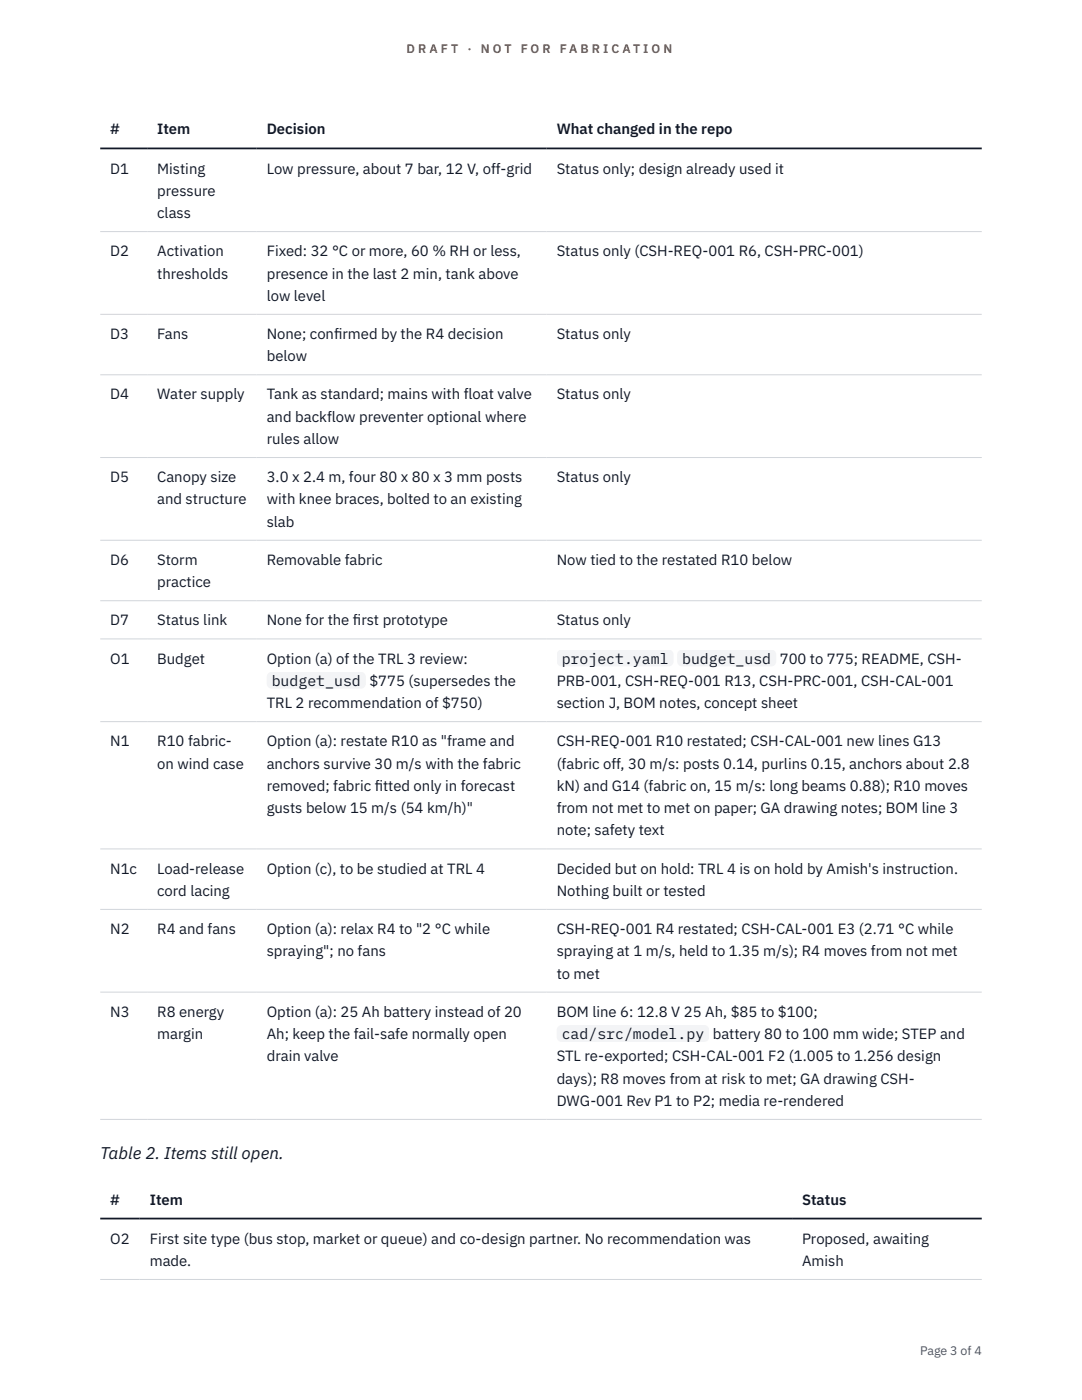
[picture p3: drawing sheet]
<svg xmlns="http://www.w3.org/2000/svg" width="216mm" height="279mm" viewBox="0 0 216 279" stroke-linecap="round" stroke-linejoin="round" font-family="sans-serif">
<defs><g id="words">
<text font-size="3.4" fill="#111827" x="20" y="231.3">Table 2. Items still open.</text>
<g font-size="3" fill="#111827">
<text x="22" y="26.8">#</text>
<text x="31.4" y="26.8">Item</text>
<text x="53.2" y="26.8">Decision</text>
<text x="111.1" y="26.8">What changed in the repo</text>
<text x="22" y="34.6">D1</text>
<text x="31.4" y="34.6">Misting</text>
<text x="53.2" y="34.6">Low pressure, about 7 bar, 12 V, off-grid</text>
<text x="111.1" y="34.6">Status only; design already used it</text>
<text x="31.4" y="39.1">pressure</text>
<text x="31.4" y="43.5">class</text>
<text x="22" y="51.1">D2</text>
<text x="31.4" y="51.1">Activation</text>
<text x="53.2" y="51.1">Fixed: 32 °C or more, 60 % RH or less,</text>
<text x="111.1" y="51.1">Status only (CSH-REQ-001 R6, CSH-PRC-001)</text>
<text x="31.4" y="55.6">thresholds</text>
<text x="53.2" y="55.6">presence in the last 2 min, tank above</text>
<text x="53.2" y="60">low level</text>
<text x="22" y="67.7">D3</text>
<text x="31.4" y="67.7">Fans</text>
<text x="53.2" y="67.7">None; conf</text>
<text x="66.7" y="67.7">irmed by the R4 decision</text>
<text x="111.1" y="67.7">Status only</text>
<text x="53.2" y="72.1">below</text>
<text x="22" y="79.7">D4</text>
<text x="31.4" y="79.7">Water supply</text>
<text x="53.2" y="79.7">Tank as standard; mains with float valve</text>
<text x="111.1" y="79.7">Status only</text>
<text x="53.2" y="84.2">and backflow preventer optional where</text>
<text x="53.2" y="88.6">rules allow</text>
<text x="22" y="96.2">D5</text>
<text x="31.4" y="96.2">Canopy size</text>
<text x="31.4" y="100.7">and structure</text>
<text x="53.2" y="96.2">3.0 x 2.4 m, four 80 x 80 x 3 mm posts</text>
<text x="53.2" y="100.7">with knee braces, bolted to an existing</text>
<text x="111.1" y="96.2">Status only</text>
<text x="53.2" y="105.1">slab</text>
<text x="22" y="112.7">D6</text>
<text x="31.4" y="112.7">Storm</text>
<text x="53.2" y="112.7">Removable fabric</text>
<text x="111.1" y="112.7">Now tied to the restated R10 below</text>
<text x="31.4" y="117.2">practice</text>
<text x="22" y="124.8">D7</text>
<text x="31.4" y="124.8">Status link</text>
<text x="53.2" y="124.8">None for the f</text>
<text x="70.4" y="124.8">irst prototype</text>
<text x="111.1" y="124.8">Status only</text>
<text x="22" y="132.4">O1</text>
<text x="31.4" y="132.4">Budget</text>
<text x="53.2" y="132.4">Option (a) of the TRL 3 review:</text>
<text x="54.2" y="136.9">budget_usd</text>
<text x="73.7" y="136.9">$775 (supersedes the</text>
<text x="111.1" y="136.9">PRB-001, CSH-REQ-001 R13, CSH-PRC-001, CSH-CAL-001</text>
<text x="112.1" y="132.4">project.yaml</text>
<text x="136.1" y="132.4">budget_usd</text>
<text x="155.6" y="132.4">700 to 775; README, CSH-</text>
<text x="53.2" y="141.3">TRL 2 recommendation of $750)</text>
<text x="111.1" y="141.3">section J, BOM notes, concept sheet</text>
<text x="22" y="148.9">N1</text>
<text x="31.4" y="148.9">R10 fabric-</text>
<text x="53.2" y="148.9">Option (a): restate R10 as &quot;frame and</text>
<text x="111.1" y="148.9">CSH-REQ-001 R10 restated; CSH-CAL-001 new lines G13</text>
<text x="31.4" y="153.4">on wind case</text>
<text x="53.2" y="153.4">anchors survive 30 m/s with the fabric</text>
<text x="111.1" y="153.4">(fabric off, 30 m/s: posts 0.14, purlins 0.15, anchors about 2.8</text>
<text x="53.2" y="157.8">removed; fabric f</text>
<text x="74.8" y="157.8">itted only in forecast</text>
<text x="111.1" y="157.8">kN) and G14 (fabric on, 15 m/s: long beams 0.88); R10 moves</text>
<text x="53.2" y="162.3">gusts below 15 m/s (54 km/h)&quot;</text>
<text x="111.1" y="162.3">from not met to met on paper; GA drawing notes; BOM line 3</text>
<text x="111.1" y="166.7">note; safety text</text>
<text x="22" y="174.3">N1c</text>
<text x="31.4" y="174.3">Load-release</text>
<text x="31.4" y="178.8">cord lacing</text>
<text x="53.2" y="174.3">Option (c), to be studied at TRL 4</text>
<text x="111.1" y="174.3">Decided but on hold: TRL 4 is on hold by Amish's instruction.</text>
<text x="111.1" y="178.8">Nothing built or tested</text>
<text x="22" y="186.4">N2</text>
<text x="31.4" y="186.4">R4 and fans</text>
<text x="53.2" y="186.4">Option (a): relax R4 to &quot;2 °C while</text>
<text x="53.2" y="190.9">spraying&quot;; no fans</text>
<text x="111.1" y="186.4">CSH-REQ-001 R4 restated; CSH-CAL-001 E3 (2.71 °C while</text>
<text x="111.1" y="190.9">spraying at 1 m/s, held to 1.35 m/s); R4 moves from not met</text>
<text x="111.1" y="195.3">to met</text>
<text x="22" y="202.9">N3</text>
<text x="31.4" y="202.9">R8 energy</text>
<text x="53.2" y="202.9">Option (a): 25 Ah battery instead of 20</text>
<text x="111.1" y="202.9">BOM line 6: 12.8 V 25 Ah, $85 to $100;</text>
<text x="31.4" y="207.4">margin</text>
<text x="53.2" y="207.4">Ah; keep the fail-safe normally open</text>
<text x="112.1" y="207.4">cad/src/model.py</text>
<text x="142.2" y="207.4">battery 80 to 100 mm wide; STEP and</text>
<text x="53.2" y="211.8">drain valve</text>
<text x="111.1" y="211.8">STL re-exported; CSH-CAL-001 F2 (1.005 to 1.256 design</text>
<text x="111.1" y="216.3">days); R8 moves from at risk to met; GA drawing CSH-</text>
<text x="111.1" y="220.7">DWG-001 Rev P1 to P2; media re-rendered</text>
<text x="22" y="240.4">#</text>
<text x="29.9" y="240.4">Item</text>
<text x="160" y="240.4">Status</text>
<text x="22" y="248.2">O2</text>
<text x="29.9" y="248.2">First site type (bus stop, market or queue) and co-design partner. No recommendation was</text>
<text x="160" y="248.2">Proposed, awaiting</text>
<text x="29.9" y="252.6">made.</text>
<text x="160" y="252.6">Amish</text>
</g>
<g font-size="2.5" fill="#b45309">
<text x="81.1" y="10.5">D R A F T</text>
<text x="93.3" y="10.5">·</text>
<text x="95.9" y="10.5">N O T</text>
<text x="103.9" y="10.5">F O R</text>
<text x="111.7" y="10.5">F A B R I C A T I O N</text>
</g>
<text font-size="2.5" fill="#4b5563" x="183.6" y="270.3">Page 3 of 4</text>
</g></defs>
<g fill="none" stroke="#d1d5db" stroke-width=".2">
<path d="M20 46.2h175.9M20 62.7h175.9M20 74.8h175.9M20 91.3h175.9M20 107.8h175.9M20 119.9h175.9M20 127.5h175.9M20 144h175.9M20 169.4h175.9M20 181.5h175.9M20 198h175.9M20 223.4h175.9"/>
<path d="M20 255.3h175.9"/>
</g>
<path d="M20 29.6h175.9M20 243.2h175.9" fill="none" stroke="#111827" stroke-width=".35"/>
<g fill="#f3f4f6">
<path d="M53.2 134.1h19.8v3.3h-19.8z"/>
<path d="M111.1 129.6h23.3v3.4h-23.3z"/>
<path d="M135.1 129.6h19.8v3.4h-19.8z"/>
<path d="M111.1 204.6h30.4v3.3h-30.4z"/>
</g>
<use href="#words"/>
</svg>
